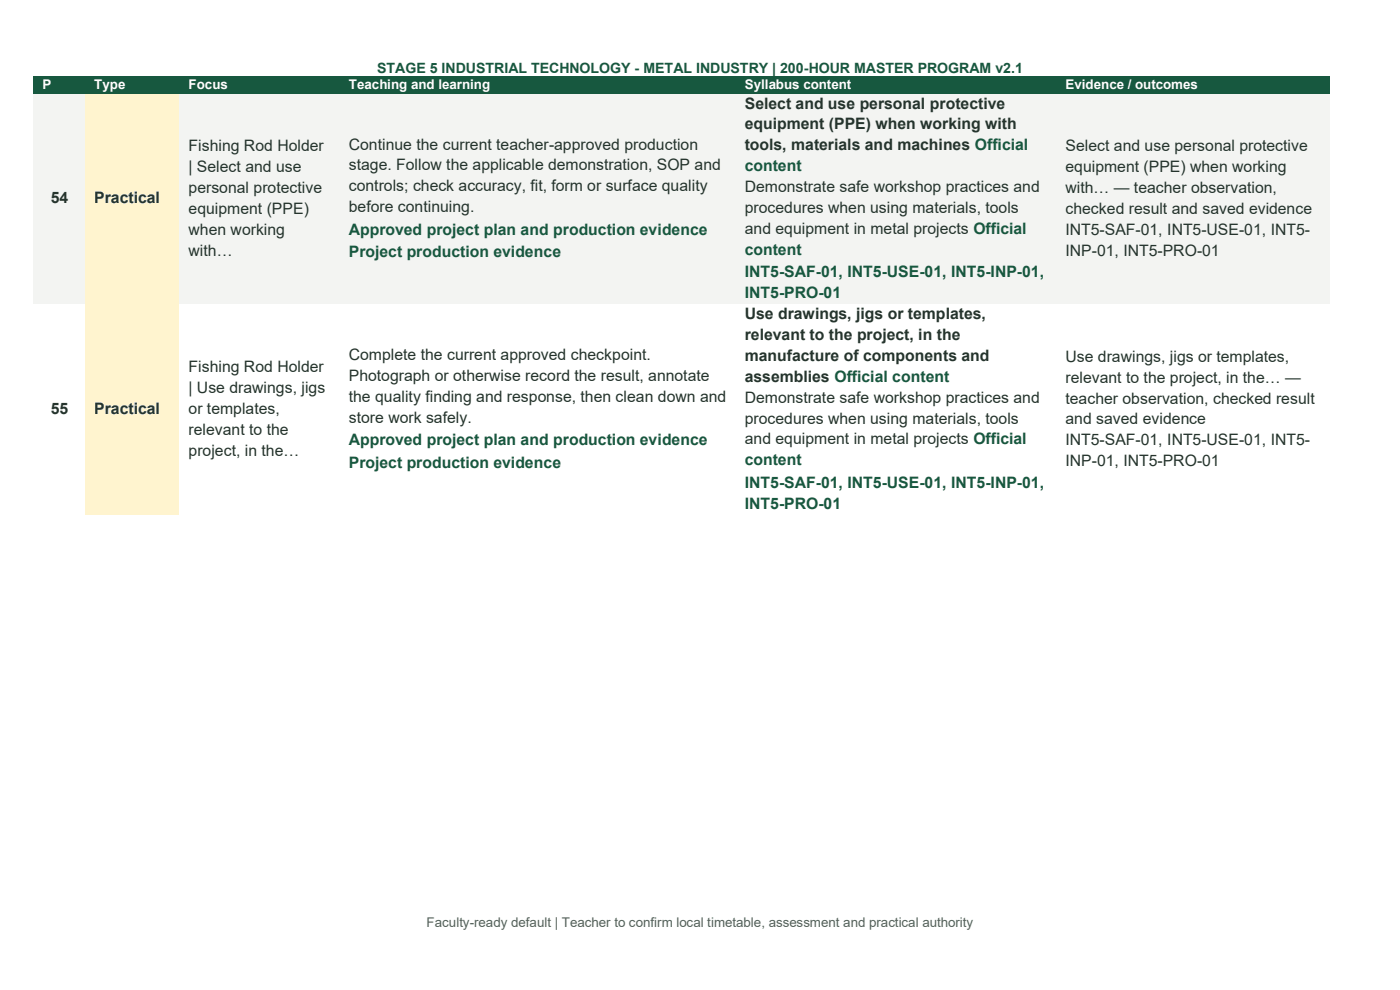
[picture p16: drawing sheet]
<svg xmlns="http://www.w3.org/2000/svg" width="297mm" height="210mm" viewBox="0 0 297 210" stroke-linecap="round" stroke-linejoin="round" font-family="sans-serif">
<defs><g id="words">
<g font-size="3.3" fill="#25342d">
<text x="158" y="23">Select and use personal protective</text>
<text x="158" y="27.4">equipment (PPE) when working with</text>
<text x="40" y="32.1">Fishing Rod Holder</text>
<text x="74" y="31.7">Continue the current teacher-approved production</text>
<text x="158" y="31.9">tools, materials and machines Official</text>
<text x="226" y="32.1">Select and use personal protective</text>
<text x="40" y="36.5">| Select and use</text>
<text x="40" y="40.9">personal protective</text>
<text x="74" y="36.2">stage. Follow the applicable demonstration, SOP and</text>
<text x="74" y="40.6">controls; check accuracy, fit, form or surface quality</text>
<text x="158" y="40.7">Demonstrate safe workshop practices and</text>
<text x="226" y="36.5">equipment (PPE) when working</text>
<text x="226" y="40.9">with… — teacher observation,</text>
<text x="10.8" y="43.1">54</text>
<text x="20" y="43.1">Practical</text>
<text x="40" y="45.3">equipment (PPE)</text>
<text x="74" y="45">before continuing.</text>
<text x="158" y="45.2">procedures when using materials, tools</text>
<text x="226" y="45.3">checked result and saved evidence</text>
<text x="40" y="49.8">when working</text>
<text x="158" y="49.6">and equipment in metal projects Official</text>
<text x="226" y="49.8">INT5-SAF-01, INT5-USE-01, INT5-</text>
<text x="40" y="54.2">with…</text>
<text x="226" y="54.2">INP-01, INT5-PRO-01</text>
<text x="158" y="67.7">Use drawings, jigs or templates,</text>
<text x="74" y="76.4">Complete the current approved checkpoint.</text>
<text x="158" y="72.2">relevant to the project, in the</text>
<text x="158" y="76.6">manufacture of components and</text>
<text x="226" y="76.7">Use drawings, jigs or templates,</text>
<text x="40" y="79">Fishing Rod Holder</text>
<text x="40" y="83.4">| Use drawings, jigs</text>
<text x="74" y="80.8">Photograph or otherwise record the result, annotate</text>
<text x="158" y="81">assemblies Official content</text>
<text x="226" y="81.2">relevant to the project, in the… —</text>
<text x="10.8" y="87.8">55</text>
<text x="20" y="87.8">Practical</text>
<text x="40" y="87.8">or templates,</text>
<text x="74" y="85.2">the quality finding and response, then clean down and</text>
<text x="74" y="89.7">store work safely.</text>
<text x="158" y="85.4">Demonstrate safe workshop practices and</text>
<text x="158" y="89.8">procedures when using materials, tools</text>
<text x="226" y="85.6">teacher observation, checked result</text>
<text x="40" y="92.3">relevant to the</text>
<text x="158" y="94.3">and equipment in metal projects Official</text>
<text x="226" y="90">and saved evidence</text>
<text x="226" y="94.5">INT5-SAF-01, INT5-USE-01, INT5-</text>
<text x="40" y="96.7">project, in the…</text>
<text x="226" y="98.9">INP-01, INT5-PRO-01</text>
</g>
<g font-size="3.3" fill="#17583f">
<text x="158" y="36.3">content</text>
<text x="74" y="49.8">Approved project plan and production evidence</text>
<text x="74" y="54.6">Project production evidence</text>
<text x="158" y="54">content</text>
<text x="158" y="58.8">INT5-SAF-01, INT5-USE-01, INT5-INP-01,</text>
<text x="158" y="63.3">INT5-PRO-01</text>
<text x="74" y="94.5">Approved project plan and production evidence</text>
<text x="74" y="99.2">Project production evidence</text>
<text x="158" y="98.7">content</text>
<text x="158" y="103.5">INT5-SAF-01, INT5-USE-01, INT5-INP-01,</text>
<text x="158" y="107.9">INT5-PRO-01</text>
</g>
<text font-size="3" fill="#17583f" x="80" y="15.5">STAGE 5 INDUSTRIAL TECHNOLOGY - METAL INDUSTRY | 200-HOUR MASTER PROGRAM v2.1</text>
<g font-size="2.8" fill="#fff">
<text x="9" y="18.8">P</text>
<text x="20" y="18.8">Type</text>
<text x="40" y="18.8">Focus</text>
<text x="74" y="18.8">Teaching and learning</text>
<text x="158" y="18.8">Syllabus content</text>
<text x="226" y="18.8">Evidence / outcomes</text>
</g>
<text font-size="2.8" fill="#51645b" x="90.5" y="196.8">Faculty-ready default | Teacher to confirm local timetable, assessment and practical authority</text>
</g></defs>
<g fill="#17583f">
<path d="M7.1 16.1h11v3.8h-11z" fill-rule="evenodd"/>
<path d="M9 16.1h7.2v3.8h-7.2z" fill-rule="evenodd"/>
<path d="M18.1 16.1h20v3.8h-20z" fill-rule="evenodd"/>
<path d="M20 16.1h16.2v3.8h-16.2z" fill-rule="evenodd"/>
<path d="M38.1 16.1h34v3.8h-34z" fill-rule="evenodd"/>
<path d="M40 16.1h30.2v3.8h-30.2z" fill-rule="evenodd"/>
<path d="M72.1 16.1h84v3.8h-84z" fill-rule="evenodd"/>
<path d="M74 16.1h80.2v3.8h-80.2z" fill-rule="evenodd"/>
<path d="M156.1 16.1h68v3.8h-68z" fill-rule="evenodd"/>
<path d="M158 16.1h64.2v3.8h-64.2z" fill-rule="evenodd"/>
<path d="M224.1 16.1h58v3.8h-58z" fill-rule="evenodd"/>
<path d="M226 16.1h54.2v3.8h-54.2z" fill-rule="evenodd"/>
</g>
<g fill="#f3f4f2">
<path d="M7.1 19.9h11v44.7h-11z" fill-rule="evenodd"/>
<path d="M9 40h7.2v4.5h-7.2z" fill-rule="evenodd"/>
</g>
<g fill="#fff4cf">
<path d="M18.1 19.9h20v44.7h-20z" fill-rule="evenodd"/>
<path d="M20 40h16.2v4.5h-16.2z" fill-rule="evenodd"/>
</g>
<g fill="#f3f4f2">
<path d="M38.1 19.9h34v44.7h-34z" fill-rule="evenodd"/>
<path d="M40 28.9h30.2v4.5h-30.2z" fill-rule="evenodd"/>
<path d="M40 33.4h30.2v4.4h-30.2z" fill-rule="evenodd"/>
<path d="M40 37.8h30.2v4.4h-30.2z" fill-rule="evenodd"/>
<path d="M40 42.2h30.2v4.5h-30.2z" fill-rule="evenodd"/>
<path d="M40 46.7h30.2v4.4h-30.2z" fill-rule="evenodd"/>
<path d="M40 51.1h30.2v4.4h-30.2z" fill-rule="evenodd"/>
<path d="M72.1 19.9h84v44.7h-84z" fill-rule="evenodd"/>
<path d="M74 28.6h80.2v4.4h-80.2z" fill-rule="evenodd"/>
<path d="M74 33h80.2v4.4h-80.2z" fill-rule="evenodd"/>
<path d="M74 37.4h80.2v4.5h-80.2z" fill-rule="evenodd"/>
<path d="M74 41.9h80.2v4.4h-80.2z" fill-rule="evenodd"/>
<path d="M74 46.3h80.2v4.8h-80.2z" fill-rule="evenodd"/>
<path d="M74 51.1h80.2v4.8h-80.2z" fill-rule="evenodd"/>
<path d="M156.1 19.9h68v44.7h-68z" fill-rule="evenodd"/>
<path d="M158 19.9h64.2v4.4h-64.2z" fill-rule="evenodd"/>
<path d="M158 24.3h64.2v4.5h-64.2z" fill-rule="evenodd"/>
<path d="M158 28.8h64.2v4.4h-64.2z" fill-rule="evenodd"/>
<path d="M158 33.2h64.2v4.4h-64.2z" fill-rule="evenodd"/>
<path d="M158 37.6h64.2v4.4h-64.2z" fill-rule="evenodd"/>
<path d="M158 42h64.2v4.5h-64.2z" fill-rule="evenodd"/>
<path d="M158 46.5h64.2v4.4h-64.2z" fill-rule="evenodd"/>
<path d="M158 50.9h64.2v4.4h-64.2z" fill-rule="evenodd"/>
<path d="M158 55.3h64.2v4.8h-64.2z" fill-rule="evenodd"/>
<path d="M158 60.1h64.2v4.5h-64.2z" fill-rule="evenodd"/>
<path d="M224.1 19.9h58v44.7h-58z" fill-rule="evenodd"/>
<path d="M226 28.9h54.2v4.5h-54.2z" fill-rule="evenodd"/>
<path d="M226 33.4h54.2v4.4h-54.2z" fill-rule="evenodd"/>
<path d="M226 37.8h54.2v4.4h-54.2z" fill-rule="evenodd"/>
<path d="M226 42.2h54.2v4.5h-54.2z" fill-rule="evenodd"/>
<path d="M226 46.7h54.2v4.4h-54.2z" fill-rule="evenodd"/>
<path d="M226 51.1h54.2v4.4h-54.2z" fill-rule="evenodd"/>
</g>
<g fill="#fff">
<path d="M7.1 64.6h11v44.6h-11z" fill-rule="evenodd"/>
<path d="M9 84.7h7.2v4.4h-7.2z" fill-rule="evenodd"/>
</g>
<g fill="#fff4cf">
<path d="M18.1 64.6h20v44.6h-20z" fill-rule="evenodd"/>
<path d="M20 84.7h16.2v4.4h-16.2z" fill-rule="evenodd"/>
</g>
<g fill="#fff">
<path d="M38.1 64.6h34v44.6h-34z" fill-rule="evenodd"/>
<path d="M40 75.8h30.2v4.4h-30.2z" fill-rule="evenodd"/>
<path d="M40 80.2h30.2v4.5h-30.2z" fill-rule="evenodd"/>
<path d="M40 84.7h30.2v4.4h-30.2z" fill-rule="evenodd"/>
<path d="M40 89.1h30.2v4.4h-30.2z" fill-rule="evenodd"/>
<path d="M40 93.5h30.2v4.5h-30.2z" fill-rule="evenodd"/>
<path d="M72.1 64.6h84v44.6h-84z" fill-rule="evenodd"/>
<path d="M74 73.3h80.2v4.4h-80.2z" fill-rule="evenodd"/>
<path d="M74 77.7h80.2v4.4h-80.2z" fill-rule="evenodd"/>
<path d="M74 82.1h80.2v4.4h-80.2z" fill-rule="evenodd"/>
<path d="M74 86.5h80.2v4.5h-80.2z" fill-rule="evenodd"/>
<path d="M74 91h80.2v4.8h-80.2z" fill-rule="evenodd"/>
<path d="M74 95.8h80.2v4.8h-80.2z" fill-rule="evenodd"/>
<path d="M156.1 64.6h68v44.6h-68z" fill-rule="evenodd"/>
<path d="M158 64.6h64.2v4.4h-64.2z" fill-rule="evenodd"/>
<path d="M158 69h64.2v4.4h-64.2z" fill-rule="evenodd"/>
<path d="M158 73.4h64.2v4.5h-64.2z" fill-rule="evenodd"/>
<path d="M158 77.9h64.2v4.4h-64.2z" fill-rule="evenodd"/>
<path d="M158 82.3h64.2v4.4h-64.2z" fill-rule="evenodd"/>
<path d="M158 86.7h64.2v4.5h-64.2z" fill-rule="evenodd"/>
<path d="M158 91.2h64.2v4.4h-64.2z" fill-rule="evenodd"/>
<path d="M158 95.6h64.2v4.4h-64.2z" fill-rule="evenodd"/>
<path d="M158 100h64.2v4.8h-64.2z" fill-rule="evenodd"/>
<path d="M158 104.8h64.2v4.4h-64.2z" fill-rule="evenodd"/>
<path d="M224.1 64.6h58v44.6h-58z" fill-rule="evenodd"/>
<path d="M226 73.6h54.2v4.4h-54.2z" fill-rule="evenodd"/>
<path d="M226 78h54.2v4.5h-54.2z" fill-rule="evenodd"/>
<path d="M226 82.5h54.2v4.4h-54.2z" fill-rule="evenodd"/>
<path d="M226 86.9h54.2v4.4h-54.2z" fill-rule="evenodd"/>
<path d="M226 91.3h54.2v4.5h-54.2z" fill-rule="evenodd"/>
<path d="M226 95.8h54.2v4.4h-54.2z" fill-rule="evenodd"/>
</g>
<use href="#words"/>
</svg>
